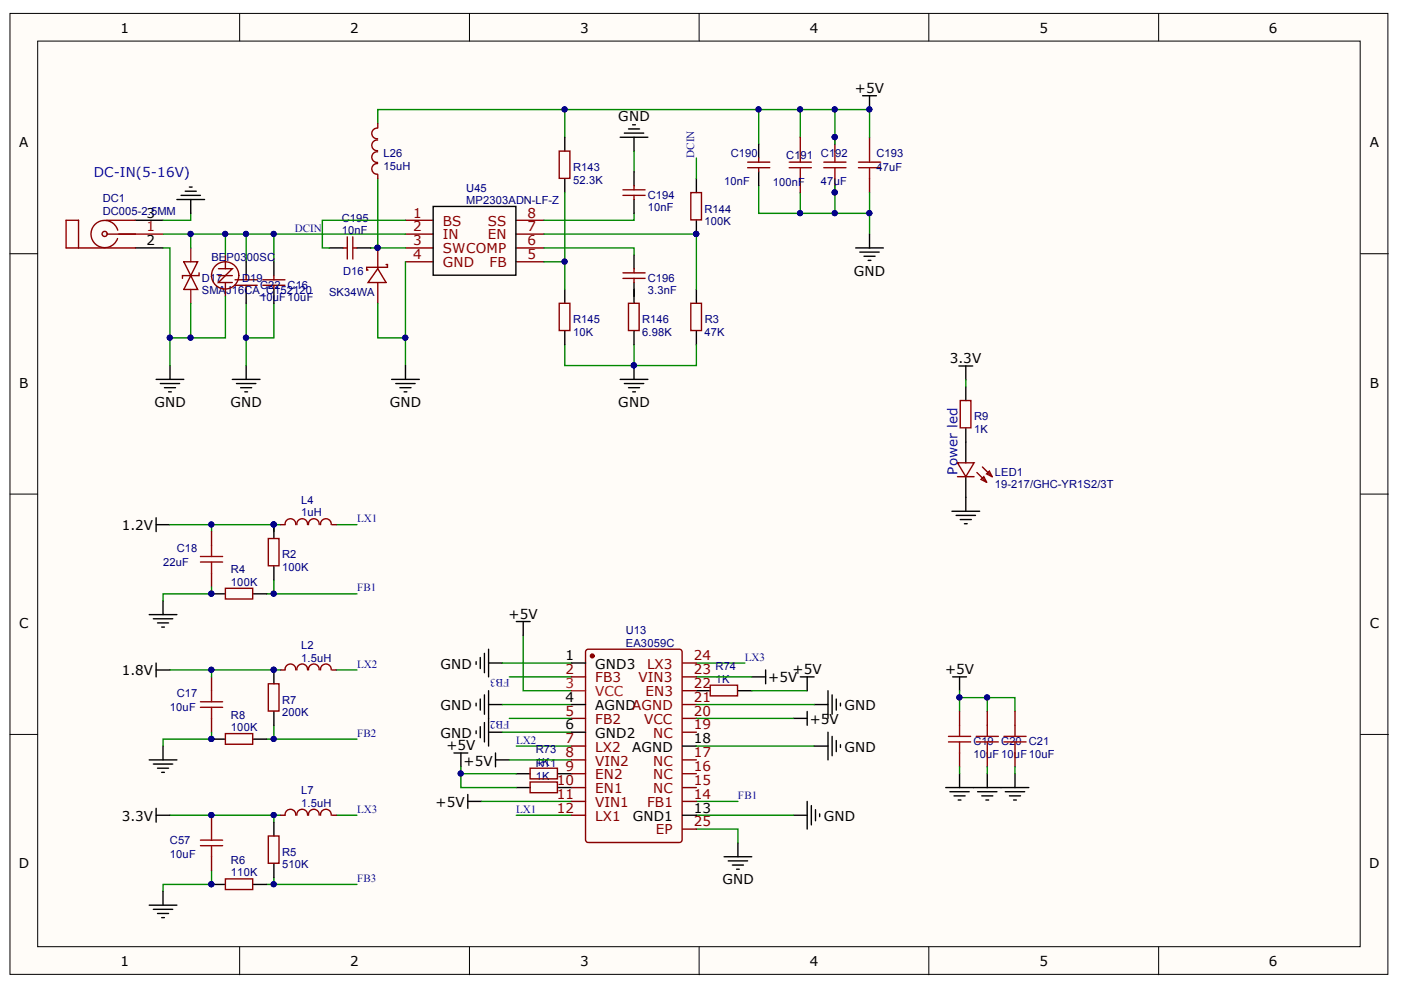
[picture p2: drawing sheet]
<svg xmlns="http://www.w3.org/2000/svg" width="297mm" height="210mm" viewBox="0 0 297 210" stroke-linecap="round" stroke-linejoin="round" font-family="sans-serif">
<defs><g id="words">
<g font-size="2.9">
<text x="25.5" y="6.9">1</text>
<text x="74.3" y="6.9">2</text>
<text x="123" y="6.9">3</text>
<text x="171.7" y="6.9">4</text>
<text x="220.4" y="6.9">5</text>
<text x="269" y="6.9">6</text>
<text x="181.2" y="19.7">+5V</text>
<text x="131.1" y="25.6">GND</text>
<text x="4.1" y="31.3">A</text>
<text x="290.4" y="31.3">A</text>
<text x="31" y="46.1">3</text>
<text x="31" y="52">2</text>
<text x="181" y="58.5">GND</text>
<text x="201.4" y="77">3.3V</text>
<text x="4.1" y="82.2">B</text>
<text x="290.4" y="82.2">B</text>
<text x="32.7" y="86.3">GND</text>
<text x="48.9" y="86.3">GND</text>
<text x="82.6" y="86.3">GND</text>
<text x="131.1" y="86.3">GND</text>
<text x="25.8" y="112.4">1.2V</text>
<text x="107.8" y="131.2">+5V</text>
<text x="4.1" y="133.2">C</text>
<text x="290.4" y="133.2">C</text>
<text x="25.8" y="143.2">1.8V</text>
<text x="93.4" y="141.8">GND</text>
<text x="119.9" y="140">1</text>
<text x="126.2" y="141.8">GND3</text>
<text x="168.1" y="142.9">+5V</text>
<text x="200.4" y="142.9">+5V</text>
<text x="119.9" y="148.8">4</text>
<text x="162.9" y="144.7">+5V</text>
<text x="93.4" y="150.6">GND</text>
<text x="119.9" y="154.6">6</text>
<text x="126.2" y="150.6">AGNDAGND</text>
<text x="171.7" y="153.4">+5V</text>
<text x="179.1" y="150.6">GND</text>
<text x="93.4" y="156.4">GND</text>
<text x="94.6" y="159">+5V</text>
<text x="126.2" y="156.4">GND2</text>
<text x="134.1" y="159.4">AGND</text>
<text x="147.1" y="157.6">18</text>
<text x="179.1" y="159.4">GND</text>
<text x="98.3" y="162.3">+5V</text>
<text x="25.8" y="174">3.3V</text>
<text x="92.4" y="171.1">+5V</text>
<text x="134.1" y="174">GND1</text>
<text x="147.1" y="172.3">13</text>
<text x="174.7" y="174">GND</text>
<text x="4" y="184.1">D</text>
<text x="290.3" y="184.1">D</text>
<text x="153.2" y="187.5">GND</text>
<text x="25.5" y="204.9">1</text>
<text x="74.3" y="204.9">2</text>
<text x="123" y="204.9">3</text>
<text x="171.7" y="204.9">4</text>
<text x="220.4" y="204.9">5</text>
<text x="269" y="204.9">6</text>
</g>
<g font-size="2.9" fill="#00f">
<text x="19.9" y="37.6">DC-IN(5-16V)</text>
<text x="203" y="100.6" transform="rotate(-90 203 100.6)">Power led</text>
</g>
<g font-size="2.9" fill="#800">
<text x="87.6" y="46.1">1</text>
<text x="93.9" y="47.9">BS</text>
<text x="103.4" y="47.9">SS</text>
<text x="111.8" y="46.1">8</text>
<text x="87.6" y="49">2</text>
<text x="87.6" y="52">3</text>
<text x="93.9" y="50.8">IN</text>
<text x="93.9" y="53.7">SWCOMP</text>
<text x="103.4" y="50.8">EN</text>
<text x="111.8" y="52">6</text>
<text x="111.8" y="49">7</text>
<text x="87.6" y="54.9">4</text>
<text x="93.9" y="56.7">GND</text>
<text x="103.8" y="56.7">FB</text>
<text x="111.8" y="54.9">5</text>
<text x="119.9" y="142.9">2</text>
<text x="137.2" y="141.8">LX3</text>
<text x="147.1" y="142.9">23</text>
<text x="147.1" y="140">24</text>
<text x="126.2" y="144.7">FB3</text>
<text x="135.4" y="144.7">VIN3</text>
<text x="136.8" y="147.6">EN3</text>
<text x="147.1" y="148.8">21</text>
<text x="147.1" y="145.8">22</text>
<text x="119.9" y="151.8">5</text>
<text x="126.2" y="153.4">FB2</text>
<text x="136.6" y="153.4">VCC</text>
<text x="147.1" y="154.6">19</text>
<text x="147.1" y="151.8">20</text>
<text x="119.9" y="157.6">7</text>
<text x="119.9" y="160.5">8</text>
<text x="126.2" y="159.4">LX2</text>
<text x="138.5" y="156.4">NC</text>
<text x="147.1" y="160.5">17</text>
<text x="118.1" y="166.4">10</text>
<text x="119.9" y="163.5">9</text>
<text x="126.2" y="162.3">VIN2</text>
<text x="126.2" y="165.2">EN2</text>
<text x="138.5" y="165.2">NC</text>
<text x="138.5" y="162.3">NC</text>
<text x="147.1" y="166.4">15</text>
<text x="147.1" y="163.5">16</text>
<text x="118.1" y="169.3">11</text>
<text x="118.1" y="172.3">12</text>
<text x="126.2" y="168.1">EN1</text>
<text x="126.2" y="171.1">VIN1</text>
<text x="126.2" y="174">LX1</text>
<text x="137.2" y="171.1">FB1</text>
<text x="138.5" y="168.1">NC</text>
<text x="147.1" y="169.3">14</text>
<text x="139" y="176.9">EP</text>
<text x="147.1" y="175.2">25</text>
</g>
<g font-size="2.9" fill="#f00">
<text x="31" y="49">1</text>
<text x="119.9" y="145.8">3</text>
<text x="126.2" y="147.6">VCC</text>
</g>
<g font-size="2.4" fill="#000080">
<text x="81.3" y="33.4">L26</text>
<text x="81.3" y="36">15uH</text>
<text x="154.9" y="33.4">C190</text>
<text x="166.7" y="33.7">C1</text>
<text x="169.7" y="33.7">91</text>
<text x="174.1" y="33.4">C1</text>
<text x="177.1" y="33.4">92</text>
<text x="185.8" y="33.4">C193</text>
<text x="98.9" y="40.6">U45</text>
<text x="121.5" y="36.3">R143</text>
<text x="121.5" y="38.9">52.3K</text>
<text x="153.5" y="39.3">10nF</text>
<text x="163.8" y="39.5">100nF</text>
<text x="174.1" y="39.3">47uF</text>
<text x="185.8" y="36.3">47uF</text>
<text x="21.8" y="42.9">DC1</text>
<text x="21.8" y="45.6">DC005-2.5MM</text>
<text x="72.5" y="47.1">C195</text>
<text x="98.9" y="43.3">MP2303ADN-LF-Z</text>
<text x="137.4" y="42.2">C194</text>
<text x="137.4" y="44.8">10nF</text>
<text x="149.4" y="45.1">R144</text>
<text x="149.4" y="47.7">100K</text>
<text x="72.5" y="49.7">10nF</text>
<text x="42.8" y="59.8">D17</text>
<text x="44.8" y="55.4">BE</text>
<text x="48" y="55.4">P03</text>
<text x="51.3" y="59.7">D19</text>
<text x="52.3" y="55.4">00SC</text>
<text x="72.7" y="58.4">D16</text>
<text x="137.4" y="59.7">C196</text>
<text x="42.8" y="62.4">SMA</text>
<text x="47.9" y="62.4">J16CA_C152120</text>
<text x="55.1" y="61.3">C22 C16</text>
<text x="55.1" y="63.9">10uF10uF</text>
<text x="69.8" y="62.8">SK34WA</text>
<text x="137.4" y="62.4">3.3nF</text>
<text x="121.5" y="68.5">R145</text>
<text x="121.5" y="71.2">10K</text>
<text x="136.2" y="68.5">R146</text>
<text x="136.2" y="71.2">6.98K</text>
<text x="149.4" y="71.2">47K</text>
<text x="149.4" y="68.5">R3</text>
<text x="206.5" y="89.1">R9</text>
<text x="206.5" y="91.8">1K</text>
<text x="210.9" y="100.9">LED1</text>
<text x="63.9" y="106.8">L4</text>
<text x="210.9" y="103.5">19-217/GHC-YR1S2/3T</text>
<text x="63.9" y="109.4">1uH</text>
<text x="34.6" y="120">22uF</text>
<text x="37.5" y="117">C18</text>
<text x="59.8" y="118.4">R2</text>
<text x="49" y="121.6">R4</text>
<text x="49" y="124.2">100K</text>
<text x="59.8" y="121.1">100K</text>
<text x="63.9" y="137.6">L2</text>
<text x="132.7" y="134.5">U13</text>
<text x="132.7" y="137.1">EA3059C</text>
<text x="63.9" y="140.3">1.5uH</text>
<text x="151.7" y="142.1">R74</text>
<text x="37.5" y="147.9">C17</text>
<text x="59.8" y="149.2">R7</text>
<text x="151.7" y="144.7">1K</text>
<text x="36" y="150.8">10uF</text>
<text x="49" y="152.3">R8</text>
<text x="49" y="155">100K</text>
<text x="59.8" y="151.8">200K</text>
<text x="113.6" y="159.7">R73</text>
<text x="206.4" y="158">C1</text>
<text x="206.4" y="160.7">10uF 10uF10uF</text>
<text x="209.4" y="158">9 C2</text>
<text x="215.3" y="158">0 C21</text>
<text x="113.6" y="162.7">R11</text>
<text x="113.6" y="165.3">1K</text>
<text x="113.6" y="162.4">1K</text>
<text x="63.9" y="168.4">L7</text>
<text x="63.9" y="171.1">1.5uH</text>
<text x="36" y="179">C57</text>
<text x="36" y="181.9">10uF</text>
<text x="49" y="183.2">R6</text>
<text x="49" y="185.8">110K</text>
<text x="59.8" y="181.5">R5</text>
<text x="59.8" y="184.1">510K</text>
</g>
<g font-size="2.4" fill="#00f">
<text x="147.2" y="33.5" transform="rotate(-90 147.2 33.5)">DCIN</text>
<text x="62.5" y="49.2">DCIN</text>
<text x="75.7" y="110.8">LX1</text>
<text x="75.7" y="125.4">FB1</text>
<text x="75.7" y="141.5">LX2</text>
<text x="157.9" y="140.1">LX3</text>
<text x="108" y="144.1" transform="rotate(-180 108 144.1)">FB3</text>
<text x="108" y="152.9" transform="rotate(-180 108 152.9)">FB2</text>
<text x="75.7" y="156.2">FB2</text>
<text x="109.4" y="157.7">LX2</text>
<text x="75.7" y="172.4">LX3</text>
<text x="109.4" y="172.4">LX1</text>
<text x="156.5" y="169.4">FB1</text>
<text x="75.7" y="187">FB3</text>
</g>
</g></defs>
<g fill="#fffcf8" stroke="#000" stroke-width=".21">
<path d="M2.1 2.8h292.2v203.8h-292.2z"/>
<path d="M8 8.7h280.4v192h-280.4z"/>
</g>
<g fill="none" stroke="#000" stroke-width=".21">
<path d="M50.8 2.8v5.9M99.5 2.8v5.9M148.2 2.8v5.9M196.9 2.8v5.9M245.7 2.8v5.9M2.1 53.8h5.9M288.5 53.8h5.8M2.1 104.8h5.9M288.5 104.8h5.8M2.1 155.7h5.9M288.5 155.7h5.8M50.8 200.8v5.9"/>
<path d="M99.5 200.8v5.9M148.2 200.8v5.9M196.9 200.8v5.9M245.7 200.8v5.9"/>
</g>
<g fill="none" stroke="#000" stroke-width=".29">
<path d="M160.9 30.6v2.9M160.9 36.4v3M28.7 52.6h5.9M28.7 46.7h5.9M181.4 52.6h5.9M182.3 53.5h4.1M183.2 54.3h2.3M184.1 55.2h.5M184.4 49.6v3M36 77.5v2.9M203.3 77.6h2.9M204.8 77.6v2.9"/>
<path d="M33.1 80.4h5.9M34 81.3h4.1M34.9 82.2h2.3M35.7 83.1h.6M204.8 82v2.9M204.8 90.8v7.3M33.1 109.8v2.9M33.1 111.2h2.9M58.1 111.2v3M201.8 108.4h5.9M202.7 109.3h4.1M203.6 110.2h2.3"/>
<path d="M204.5 111h.6M204.8 101.1v7.3M31.6 130.3h5.9M32.5 131.2h4.1M33.4 132.1h2.3M34.3 133h.6M34.6 127.4v2.9M44.8 125.9h3M53.7 125.9h2.9M58.1 120v3M101.8 139.4v2.4M102.7 138.5v4.1"/>
<path d="M103.6 137.6v5.9M109.5 131.8h2.9M110.9 131.8v2.9M33.1 140.6v2.9M33.1 142h2.9M34.6 158.2v2.9M44.8 156.7h3M53.7 156.7h2.9M58.1 142v3M58.1 150.8v3M96.2 159.6h3M97.7 159.6v3"/>
<path d="M100.9 140.3v.6M100.9 149.1v.6M100.9 155v.5M101.8 148.2v2.4M101.8 154.1v2.3M102.7 147.3v4.1M102.7 153.2v4.1M103.6 146.4v11.8M103.6 140.6h2.9M103.6 155.2h2.9M103.6 149.4h2.9M105.1 159.6v3"/>
<path d="M121.2 140.6h2.9M121.2 155.2h2.9M121.2 149.4h2.9M144.7 158.2h2.9M147.6 146.4h3M156.5 146.4h2.9M159.4 143.5h2.9M162.3 142v3M168.2 152.3h2.9M169.7 143.5h2.9M171.1 143.5v2.9M171.1 150.8v3"/>
<path d="M172.6 149.4h2.9M172.6 158.2h2.9M175.5 146.4v5.9M175.5 155.2v5.9M176.4 147.3v4.1M176.4 156.1v4.1M177.3 148.2v2.4M177.3 157v2.4M178.2 149.1v.6M178.2 157.9v.6M202 143.5h2.9M203.4 143.5v2.9"/>
<path d="M31.6 161.1h5.9M32.5 162h4.1M33.1 171.4v2.9M33.1 172.9h2.9M33.4 162.9h2.3M34.3 163.8h.6M58.1 174.3v3M99.2 168.5v2.9M99.2 169.9h2.9M105.1 161.1h2.9M109.5 167h2.9M109.5 164h2.9"/>
<path d="M118.3 167h2.9M118.3 164h2.9M144.7 172.9h2.9M156.5 178.7v3M168.2 172.9h2.9M171.1 169.9v5.9M172 170.8v4.1M172.9 171.7v2.3M173.8 172.6v.5M200.5 167h17.6M201.4 167.9h4.1M202.3 168.7h2.3"/>
<path d="M203.2 169.6h.5M203.4 164v3M207.3 167.9h4.1M208.1 168.7h2.4M209 169.6h.6M209.3 164v3M213.1 167.9h4.2M214 168.7h2.4M214.9 169.6h.6M215.2 164v3M31.6 191.9h5.9M32.5 192.8h4.1"/>
<path d="M33.4 193.7h2.3M34.3 194.6h.6M34.6 189v2.9M44.8 187.5h3M53.7 187.5h2.9M58.1 183.1v3M153.5 181.7h5.9M154.4 182.5h4.1M155.3 183.4h2.3M156.2 184.3h.5"/>
</g>
<g fill="none" stroke="#800" stroke-width=".29">
<path d="M158.5 34.4h4.7M158.5 35.6h4.7M160.9 33.5v.9M160.9 35.6v.8M169.7 29.1v2.9M169.7 37.9v2.9M177 29.1v2.9M177 37.9v2.9M184.4 29.1v2.9M184.4 37.9v2.9M16.7 52.6v-5.9h-2.7v5.9h14.7M22.5 46.7h6.2"/>
<path d="M22.8 49.6h5.9M80.1 57l1.8 2.9h-3.9zM80.1 52.6v4.4M80.1 59.9v4.4M81.9 56.1h.2v.6h-4.4v.6h.3M203 98.1h3.5l-1.7 3zM203.6 84.9h2.3v5.8h-2.3zM208.3 99l2 2.1M44.8 112.7v2.9M56.9 114.2h2.3v5.8h-2.3zM59.5 111.2h.9M62.7 111.2a1.13 1.13 0 0 0-1.1-1.2 1.13 1.13 0 0 0-1.1 1.2"/>
<path d="M65.2 111.2a1.13 1.13 0 0 0-1.1-1.2 1.13 1.13 0 0 0-1.1 1.2M67.7 111.2a1.13 1.13 0 0 0-1.2-1.2 1.13 1.13 0 0 0-1.1 1.2M70.2 111.2a1.13 1.13 0 0 0-1.1-1.2 1.13 1.13 0 0 0-1.1 1.2M70.4 111.2h.9M203 101.1h3.5M207.1 100.2l2.1 2M208 101.7l.6-.6 .6 1.1zM209.2 100.5l.6-.6 .5 1.2zM44.8 121.5v2.9M47.8 124.7h5.8v2.3h-5.8zM124.3 137.8l.4-.2h19.3a.59 .59 0 0 1 .6 .6v39.8a.59 .59 0 0 1-.6 .6h-19.3a.59 .59 0 0 1-.6-.6v-39.8zM44.8 143.5v2.9"/>
<path d="M44.8 152.3v2.9M47.8 155.5h5.8v2.3h-5.8zM56.9 145h2.3v5.8h-2.3zM59.5 142h.9M62.7 142a1.13 1.13 0 0 0-1.1-1.2 1.13 1.13 0 0 0-1.1 1.2M65.2 142a1.13 1.13 0 0 0-1.1-1.2 1.13 1.13 0 0 0-1.1 1.2M67.7 142a1.13 1.13 0 0 0-1.2-1.2 1.13 1.13 0 0 0-1.1 1.2M70.2 142a1.13 1.13 0 0 0-1.1-1.2 1.13 1.13 0 0 0-1.1 1.2M70.4 142h.9M121.2 143.5h2.9M121.2 152.3h2.9M121.2 158.2h2.9"/>
<path d="M144.7 143.5h2.9M144.7 152.3h2.9M144.7 155.2h2.9M144.7 149.4h2.9M144.7 146.4h2.9M144.7 140.6h2.9M150.6 145.3h5.8v2.2h-5.8zM203.4 150.8v3M203.4 159.6v3M209.3 150.8v3M209.3 159.6v3M215.2 150.8v3"/>
<path d="M215.2 159.6v3M44.8 172.9v2.9M56.9 177.3h2.3v5.7h-2.3zM59.5 172.9h.9M62.7 172.8a1.13 1.13 0 0 0-1.1-1.2 1.13 1.13 0 0 0-1.1 1.2M65.2 172.8a1.13 1.13 0 0 0-1.1-1.2 1.13 1.13 0 0 0-1.1 1.2M67.7 172.8a1.13 1.13 0 0 0-1.2-1.2 1.13 1.13 0 0 0-1.1 1.3M70.2 172.8a1.13 1.13 0 0 0-1.1-1.2 1.13 1.13 0 0 0-1.1 1.2M70.4 172.9h.9M112.4 165.8h5.8v2.3h-5.8zM112.4 162.9h5.8v2.2h-5.8zM121.2 172.9h2.9"/>
<path d="M121.2 161.1h2.9M121.2 164h2.9M121.2 167h2.9M121.2 169.9h2.9M144.7 161.1h2.9M144.7 164h2.9M144.7 167h2.9M144.7 169.9h2.9M144.7 175.8h2.9M44.8 181.7v2.9M47.8 186.3h5.8v2.3h-5.8z"/>
</g>
<g fill="none" stroke="#080" stroke-width=".29">
<path d="M80.1 26.2v-3h39.6v5.9M119.7 23.2h64.7v5.9M134.4 32v4.4M160.9 39.4v5.8h8.8v-4.4M160.9 23.2v7.4M169.7 23.2v5.9M177 23.2v7.4M177 39.4v5.8h-7.3M52.2 49.6v5.9M78.6 52.6h1.5M184.4 40.8v4.4h-7.4M184.4 45.2v4.4"/>
<path d="M52.2 64.3v7.3M80.1 64.3v7.3h5.9M204.8 80.5v1.5M36 111.2h8.8v1.5M44.8 111.2h13.3v1.5M58.1 111.2h1.4M71.3 111.2h4.4M44.8 124.4v1.5h-10.2v1.5M56.6 125.9h19.1M58.1 123v2.9M110.9 134.7v11.7h10.3M36 142h23.5"/>
<path d="M44.8 155.2v1.5h-10.2v1.5M44.8 142v1.5M56.6 156.7h19.1M58.1 153.8v2.9M71.3 142h4.4M106.5 140.6h14.7M106.5 149.4h14.7M106.5 155.2h14.7M108 152.3h13.2M108 143.5h13.2M109.5 158.2h11.7M147.6 158.2h25"/>
<path d="M147.6 140.6h10.3M147.6 149.4h25M147.6 152.3h20.6M147.6 143.5h11.8M159.4 146.4h11.7M203.4 146.4v1.5h5.9v2.9M203.4 147.9v2.9M209.3 147.9h5.9v2.9M36 172.9h23.5M58.1 172.9v1.4M71.3 172.9h4.4M97.7 162.6v1.4h11.8"/>
<path d="M97.7 164v3h11.8M102.1 169.9h19.1M108 161.1h13.2M109.5 172.9h11.7M147.6 175.8h8.9v2.9M147.6 172.9h20.6M147.6 169.9h8.9M203.4 162.6v1.4M209.3 162.6v1.4M215.2 162.6v1.4M44.8 184.6v2.9h-10.2v1.5M56.6 187.5h1.5"/>
<path d="M58.1 186.1v1.4h17.6"/>
</g>
<g fill="#000080" stroke="#000080" stroke-width=".21">
<circle cx="58" cy="125.9" r=".54"/>
<circle cx="58" cy="142" r=".54"/>
<circle cx="44.8" cy="142" r=".54"/>
<circle cx="58" cy="156.7" r=".54"/>
<circle cx="44.8" cy="111.2" r=".54"/>
<circle cx="58" cy="111.2" r=".54"/>
<circle cx="209.3" cy="147.9" r=".54"/>
<circle cx="203.4" cy="147.9" r=".54"/>
<circle cx="44.8" cy="156.7" r=".54"/>
<circle cx="44.8" cy="125.9" r=".54"/>
<circle cx="44.8" cy="172.8" r=".54"/>
<circle cx="58" cy="172.8" r=".54"/>
<circle cx="44.8" cy="187.5" r=".54"/>
<circle cx="58" cy="187.5" r=".54"/>
<circle cx="97.7" cy="164" r=".54"/>
<circle cx="177" cy="29.1" r=".54"/>
<circle cx="177" cy="40.8" r=".54"/>
<circle cx="80" cy="52.5" r=".54"/>
<circle cx="184.3" cy="45.2" r=".54"/>
<circle cx="177" cy="23.2" r=".54"/>
<circle cx="177" cy="45.2" r=".54"/>
<circle cx="169.6" cy="45.2" r=".54"/>
<circle cx="160.8" cy="23.2" r=".54"/>
<circle cx="169.6" cy="23.2" r=".54"/>
<circle cx="119.7" cy="23.2" r=".54"/>
<circle cx="52.1" cy="71.6" r=".54"/>
<circle cx="52.1" cy="49.6" r=".54"/>
<circle cx="184.3" cy="23.2" r=".54"/>
<circle cx="85.9" cy="71.6" r=".54"/>
</g>
<g fill="none" stroke="#a00000" stroke-width=".29">
<path d="M167.3 34.4h4.7M167.3 35.6h4.7M169.7 32v2.4M169.7 35.6v2.3M174.7 34.4h4.7M174.7 35.6h4.7M177 32v2.4M177 35.6v2.3M182 34.4h4.7M182 35.6h4.7M184.4 32v2.4M184.4 35.6v2.3"/>
<path d="M42.5 119.2h4.7M42.5 118h4.7M44.8 115.6v2.4M44.8 119.2v2.3M42.5 150h4.7M42.5 148.8h4.7M44.8 146.4v2.4M44.8 150v2.3M201.1 157.3h4.7M201.1 156.1h4.7M203.4 153.8v2.3M203.4 157.3v2.3"/>
<path d="M207 157.3h4.7M207 156.1h4.7M209.3 153.8v2.3M209.3 157.3v2.3M212.8 157.3h4.7M212.8 156.1h4.7M215.2 153.8v2.3M215.2 157.3v2.3M42.5 179.3h4.7M42.5 178.1h4.7M44.8 175.8v2.3M44.8 179.3v2.4"/>
</g>
<circle cx="125.6" cy="139.1" r=".4" fill="#800" stroke="#800" stroke-width=".29"/>
<path d="M28.7 49.6h5.9M121.2 146.4h2.9" fill="none" stroke="#f00" stroke-width=".29"/>
<circle cx="22.2" cy="49.6" r=".54" fill="#efefef" stroke="#800" stroke-width=".29"/>
<g fill="none" stroke="#800" stroke-width=".29">
<path d="M80.1 34.7a1.13 1.13 0 0 0-1.3 1.1 1.13 1.13 0 0 0 1.3 1.1M80.1 32.2a1.13 1.13 0 0 0-1.3 1.1 1.13 1.13 0 0 0 1.3 1.1M80.1 29.7a1.13 1.13 0 0 0-1.3 1.1 1.13 1.13 0 0 0 1.3 1.1M80.1 27.2a1.13 1.13 0 0 0-1.3 1.1 1.13 1.13 0 0 0 1.3 1.1M80.1 26.2v.8M80.1 37v.9M118.6 32h2.2v5.8h-2.2zM134.4 39.4v.8M25 48.8a2.89 2.89 0 0 0-4.4-1.6 2.89 2.89 0 0 0-.2 4.7 2.89 2.89 0 0 0 4.5-1.3M39 55.5h2.9l-1.5 2.9zM40.4 58.4l1.5 3h-2.9zM42.2 57.9v.5h-3.5v.6"/>
<path d="M46.3 57h3l-3 2.9h3M46.3 58.4h3M47.8 54v3M47.8 59.9v2.9M49.8 59.3h4.7M52.2 58.4v.9M55.7 59.3h4.7M58.1 58.4v.9M72.7 52.6h.9M73.6 50.2v4.7M74.8 52.6h.9M74.8 50.2v4.7"/>
<path d="M86 46.7h5.8M86 49.6h5.8M86 52.6h5.8M86 55.5h5.8M109.5 46.7h5.8M109.5 49.6h5.8M109.5 52.6h5.8M109.5 55.5h5.8M132.1 59h4.7M132.1 57.9h4.7M132.1 40.2h4.7M132.1 41.4h4.7"/>
<path d="M134.4 41.4v.9M134.4 57v.9M134.4 59v.9M146.5 40.8h2.2v5.8h-2.2zM49.8 60.5h4.7M52.2 60.5v.9M55.7 60.5h4.7M58.1 60.5v.9M118.6 64.3h2.2v5.8h-2.2zM133.3 64.3h2.2v5.8h-2.2zM146.5 64.3h2.2v5.8h-2.2z"/>
<circle cx="47.7" cy="58.4" r="2.89"/>
</g>
<g fill="none" stroke="#080" stroke-width=".29">
<path d="M80.1 37.9v14.7h5.9M147.6 33.5v4.4M34.6 52.6h1.4v24.9M34.6 49.6h23.5M40.4 45.2v1.5h-5.8M40.4 49.6v3M47.8 49.6v4.4M86 49.6h-27.9v5.9M86 55.5v22M86 46.7h-17.7v5.9h1.5M115.3 52.6h19.1v1.4M115.3 49.6h32.3v11.8"/>
<path d="M119.7 40.8v14.7h-4.4M119.7 55.5v5.9M134.4 45.2v1.5h-19.1M40.4 64.3v7.3h-4.4M47.8 62.8v8.8h-7.4M58.1 64.3v7.3h-5.9v5.9M119.7 73.1v4.4h14.7v-4.4M134.4 61.4v1.4M147.6 73.1v4.4h-13.2"/>
</g>
<g fill="#000080" stroke="#000080" stroke-width=".21">
<circle cx="36" cy="71.6" r=".54"/>
<circle cx="58" cy="49.6" r=".54"/>
<circle cx="85.9" cy="71.6" r=".54"/>
<circle cx="134.4" cy="77.5" r=".54"/>
<circle cx="52.1" cy="71.6" r=".54"/>
<circle cx="80" cy="52.5" r=".54"/>
<circle cx="119.7" cy="55.5" r=".54"/>
<circle cx="147.6" cy="49.6" r=".54"/>
<circle cx="40.4" cy="49.6" r=".54"/>
<circle cx="47.7" cy="49.6" r=".54"/>
<circle cx="52.1" cy="49.6" r=".54"/>
<circle cx="184.3" cy="23.2" r=".54"/>
<circle cx="40.4" cy="71.6" r=".54"/>
</g>
<g fill="none" stroke="#000" stroke-width=".29">
<path d="M40.1 39.7h.6M119.7 29.1v2.9M119.7 37.9v2.9M131.5 29.1h5.9M132.4 28.2h4.1M133.3 27.3h2.3M134.1 26.5h.6M134.4 29.1v2.9M134.4 36.4v3M147.6 37.9v2.9M182.9 20.3h2.9M184.4 20.3v2.9"/>
<path d="M37.5 42.3h5.9M38.4 41.4h4.1M39.3 40.5h2.3M40.4 42.3v2.9M52.2 55.5v2.9M58.1 55.5v2.9M69.8 52.6h2.9M75.7 52.6h2.9M91.8 43.8h17.6v14.5h-17.6zM134.4 42.3v2.9M134.4 54v3M134.4 59.9v4.4"/>
<path d="M147.6 46.7v2.9M52.2 61.4v2.9M52.2 77.5v2.9M58.1 61.4v2.9M86 77.5v2.9M119.7 61.4v2.9M119.7 70.2v2.9M134.4 70.2v2.9M134.4 77.5v2.9M147.6 61.4v2.9M147.6 70.2v2.9M49.3 80.4h5.8"/>
<path d="M50.1 81.3h4.1M51 82.2h2.4M51.9 83.1h.6M83 80.4h5.9M83.9 81.3h4.1M84.8 82.2h2.3M85.7 83.1h.6M131.5 80.4h5.9M132.4 81.3h4.1M133.3 82.2h2.3M134.1 83.1h.6"/>
</g>
<path d="M40.4 52.6v2.9M40.4 61.4v2.9" fill="none" stroke="#8d2323" stroke-width=".29"/>
<use href="#words"/>
</svg>
